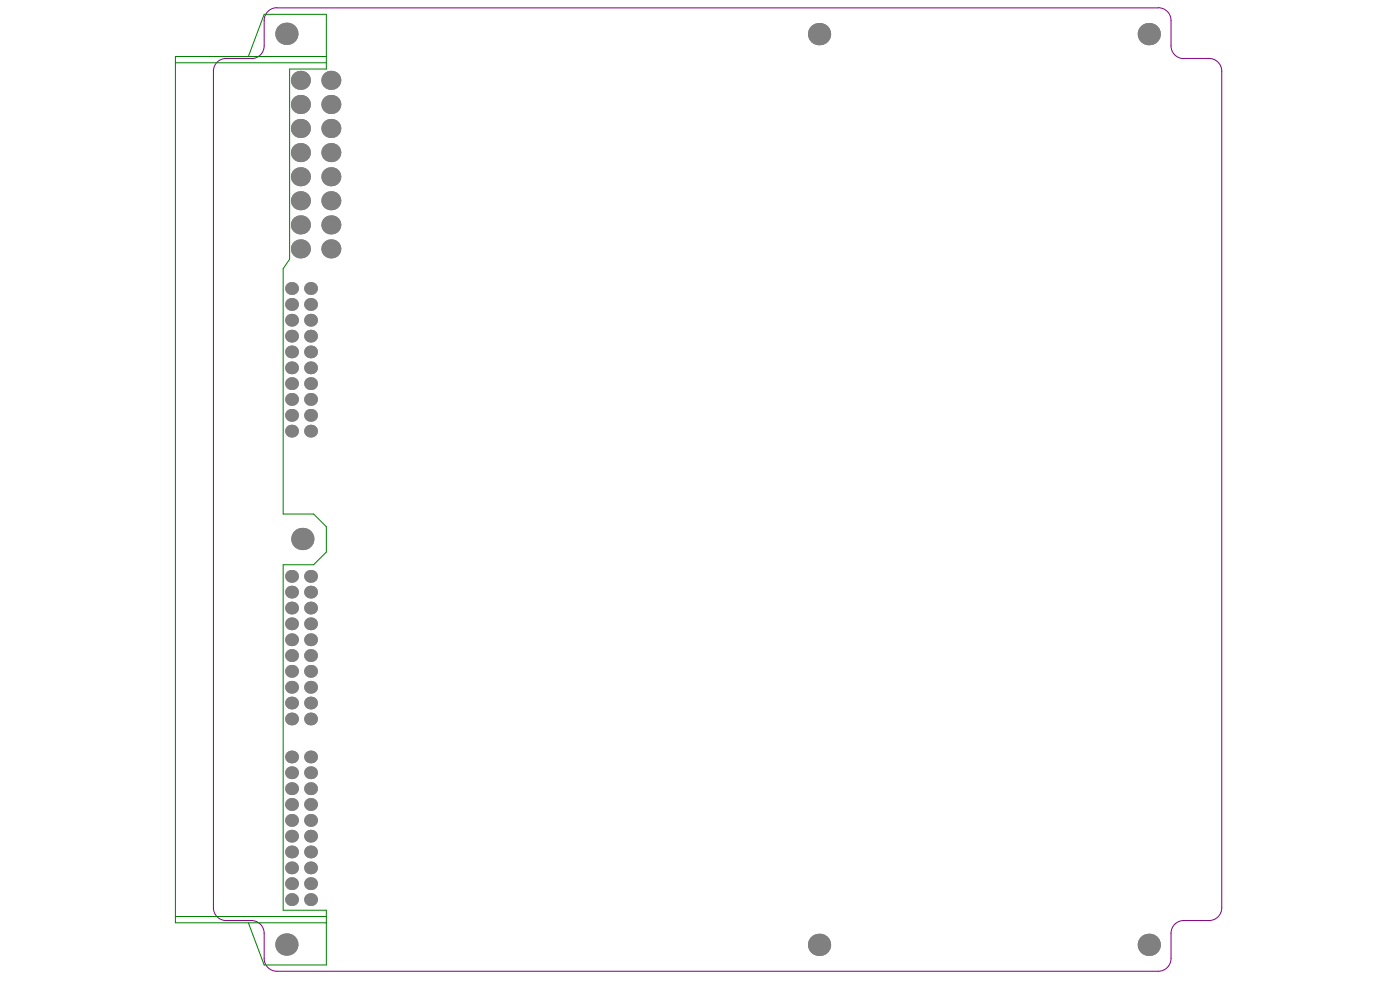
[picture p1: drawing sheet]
<svg xmlns="http://www.w3.org/2000/svg" width="291mm" height="204mm" viewBox="0 0 291 204" stroke-linecap="round" stroke-linejoin="round" font-family="sans-serif">
<path d="M57.6 1.6a2.64 2.64 0 0 0-2.7 2.6v5.3a2.59 2.59 0 0 1-2.6 2.6h-5.3a2.64 2.64 0 0 0-2.6 2.7v173.9a2.64 2.64 0 0 0 2.6 2.6h5.3a2.64 2.64 0 0 1 2.6 2.7v5.2a2.64 2.64 0 0 0 2.7 2.7h183.2a2.64 2.64 0 0 0 2.6-2.7v-5.2a2.64 2.64 0 0 1 2.7-2.7h5.2a2.64 2.64 0 0 0 2.7-2.6v-173.9a2.64 2.64 0 0 0-2.7-2.7h-5.2a2.58 2.58 0 0 1-2.7-2.6v-5.3a2.64 2.64 0 0 0-2.6-2.6M57.6 1.6h183.2" fill="none" stroke="#800080" stroke-width=".21"/>
<g fill="#808080">
<circle cx="64.6" cy="183.7" r="1.32"/>
<circle cx="64.6" cy="180.4" r="1.32"/>
<circle cx="64.6" cy="177.1" r="1.32"/>
<circle cx="64.6" cy="170.5" r="1.32"/>
<circle cx="64.6" cy="167.2" r="1.32"/>
<circle cx="64.6" cy="160.6" r="1.32"/>
<circle cx="64.6" cy="157.3" r="1.32"/>
<circle cx="64.6" cy="146.1" r="1.32"/>
<circle cx="64.6" cy="149.4" r="1.32"/>
<circle cx="64.6" cy="136.3" r="1.32"/>
<circle cx="64.6" cy="139.5" r="1.32"/>
<circle cx="64.6" cy="126.4" r="1.32"/>
<circle cx="64.6" cy="129.7" r="1.32"/>
<circle cx="64.6" cy="119.8" r="1.32"/>
<circle cx="64.6" cy="86.3" r="1.32"/>
<circle cx="64.6" cy="83" r="1.32"/>
<circle cx="64.6" cy="76.5" r="1.32"/>
<circle cx="64.6" cy="73.1" r="1.32"/>
<circle cx="64.6" cy="69.9" r="1.32"/>
<circle cx="64.6" cy="66.6" r="1.32"/>
<circle cx="64.6" cy="63.3" r="1.32"/>
<circle cx="64.6" cy="60" r="1.32"/>
<circle cx="62.5" cy="51.7" r="1.98"/>
<circle cx="62.5" cy="41.7" r="1.98"/>
<circle cx="62.5" cy="31.7" r="1.98"/>
<circle cx="62.5" cy="21.7" r="1.98"/>
<circle cx="62.5" cy="16.7" r="1.98"/>
<circle cx="170.3" cy="7.1" r="2.31"/>
<circle cx="238.8" cy="7.1" r="2.31"/>
<circle cx="64.6" cy="187" r="1.32"/>
<circle cx="64.6" cy="173.8" r="1.32"/>
<circle cx="64.6" cy="163.9" r="1.32"/>
<circle cx="64.6" cy="133" r="1.32"/>
<circle cx="64.6" cy="142.9" r="1.32"/>
<circle cx="62.9" cy="112" r="2.31"/>
<circle cx="64.6" cy="89.6" r="1.32"/>
<circle cx="64.6" cy="123.1" r="1.32"/>
<circle cx="64.6" cy="79.7" r="1.32"/>
<circle cx="62.5" cy="46.7" r="1.98"/>
<circle cx="62.5" cy="36.7" r="1.98"/>
<circle cx="62.5" cy="26.7" r="1.98"/>
<circle cx="170.3" cy="196.4" r="2.31"/>
<circle cx="238.8" cy="196.4" r="2.31"/>
<circle cx="60.6" cy="183.7" r="1.32"/>
<circle cx="60.6" cy="180.4" r="1.32"/>
<circle cx="60.6" cy="177.1" r="1.32"/>
<circle cx="60.6" cy="170.5" r="1.32"/>
<circle cx="60.6" cy="167.2" r="1.32"/>
<circle cx="60.6" cy="160.6" r="1.32"/>
<circle cx="60.6" cy="157.3" r="1.32"/>
<circle cx="60.6" cy="146.1" r="1.32"/>
<circle cx="60.6" cy="149.4" r="1.32"/>
<circle cx="60.6" cy="136.3" r="1.32"/>
<circle cx="60.6" cy="139.5" r="1.32"/>
<circle cx="60.6" cy="126.4" r="1.32"/>
<circle cx="60.6" cy="129.7" r="1.32"/>
<circle cx="60.6" cy="119.8" r="1.32"/>
<circle cx="60.6" cy="86.3" r="1.32"/>
<circle cx="60.6" cy="83" r="1.32"/>
<circle cx="60.6" cy="76.5" r="1.32"/>
<circle cx="60.6" cy="73.1" r="1.32"/>
<circle cx="60.6" cy="69.9" r="1.32"/>
<circle cx="60.6" cy="66.6" r="1.32"/>
<circle cx="60.6" cy="63.3" r="1.32"/>
<circle cx="60.6" cy="60" r="1.32"/>
<circle cx="68.8" cy="51.7" r="1.98"/>
<circle cx="68.8" cy="41.7" r="1.98"/>
<circle cx="68.8" cy="31.7" r="1.98"/>
<circle cx="68.8" cy="21.7" r="1.98"/>
<circle cx="68.8" cy="16.7" r="1.98"/>
<circle cx="59.5" cy="7" r="2.31"/>
<circle cx="60.6" cy="187" r="1.32"/>
<circle cx="60.6" cy="173.8" r="1.32"/>
<circle cx="59.5" cy="196.3" r="2.31"/>
<circle cx="60.6" cy="163.9" r="1.32"/>
<circle cx="60.6" cy="133" r="1.32"/>
<circle cx="60.6" cy="142.9" r="1.32"/>
<circle cx="60.6" cy="89.6" r="1.32"/>
<circle cx="60.6" cy="123.1" r="1.32"/>
<circle cx="60.6" cy="79.7" r="1.32"/>
<circle cx="68.8" cy="46.7" r="1.98"/>
<circle cx="68.8" cy="36.7" r="1.98"/>
<circle cx="68.8" cy="26.7" r="1.98"/>
</g>
<path d="M36.5 13h31.3M51.6 11.7l3.3-8.7h12.9v11.4h-7.6v39.5l-1.3 1.9v51h6.3l2.6 2.7v5.2l-2.6 2.7h-6.3v71.8h8.9v11.4h-12.9l-3.3-8.8M67.8 11.7h-31.3v180.1h31.3M36.5 190.5h31.3" fill="none" stroke="#008000" stroke-width=".21"/>
</svg>
